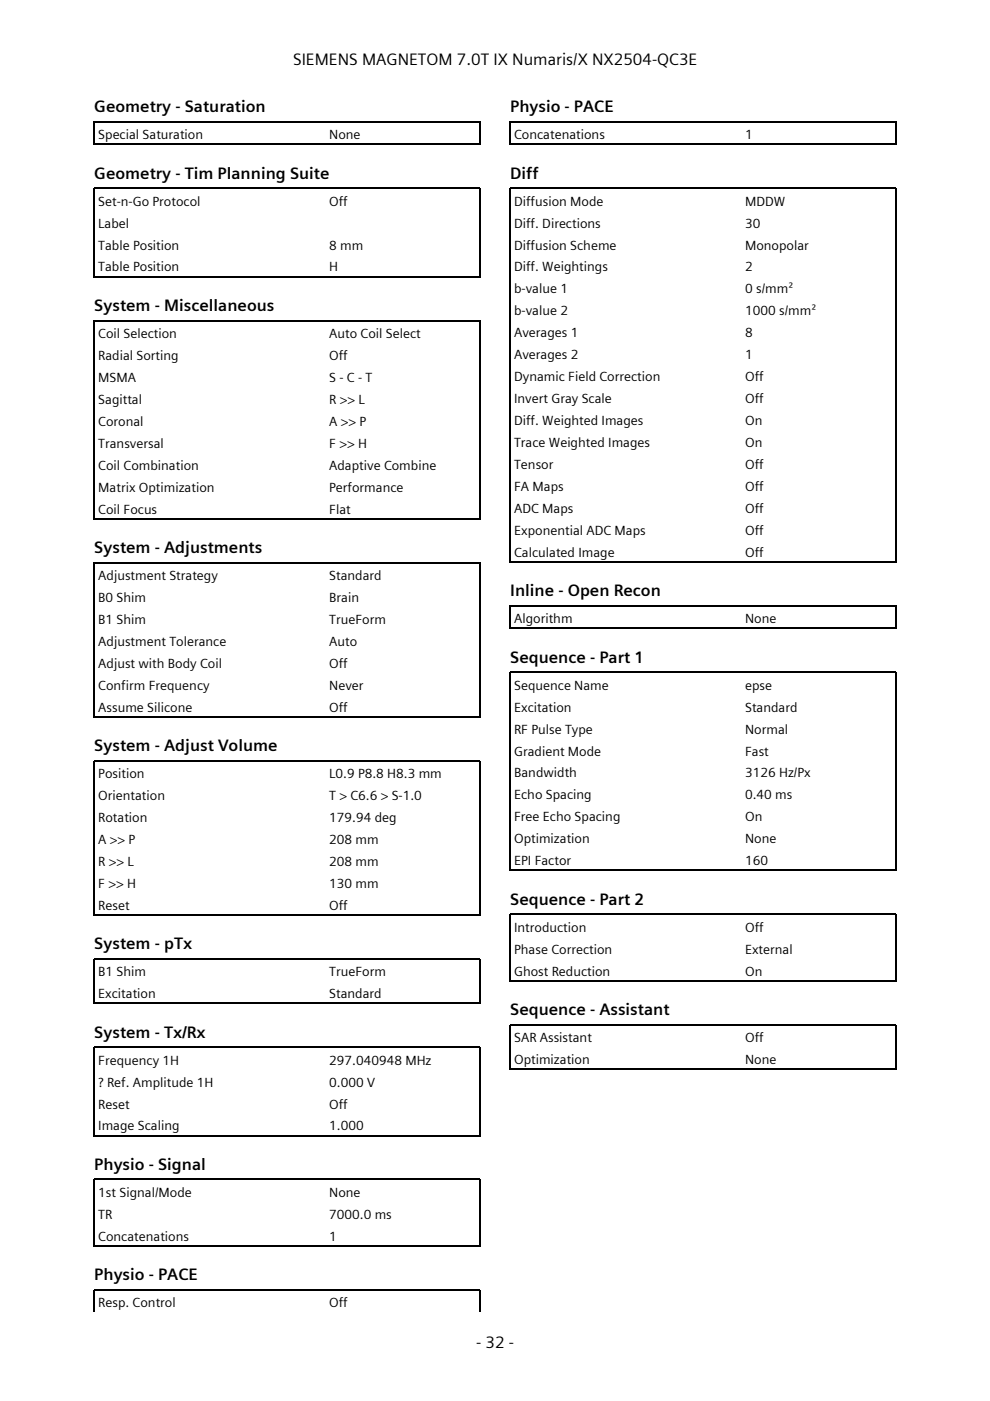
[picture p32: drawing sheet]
<svg xmlns="http://www.w3.org/2000/svg" width="210mm" height="297mm" viewBox="0 0 210 297" stroke-linecap="round" stroke-linejoin="round" font-family="sans-serif">
<defs><g id="words">
<g font-size="3.5">
<text x="62.1" y="13.8">SIEMENS MAGNETOM 7.0T IX Numaris/X NX2504-QC3E</text>
<text x="20" y="23.8">Geometry - Saturation</text>
<text x="108.2" y="23.8">Physio - PACE</text>
<text x="20" y="37.9">Geometry - Tim Planning Suite</text>
<text x="108.2" y="37.9">Diff</text>
<text x="20" y="65.9">System - Miscellaneous</text>
<text x="20" y="117.2">System - Adjustments</text>
<text x="108.2" y="126.4">Inline - Open Recon</text>
<text x="108.2" y="140.5">Sequence - Part 1</text>
<text x="20" y="159.2">System - Adjust Volume</text>
<text x="108.2" y="191.8">Sequence - Part 2</text>
<text x="20" y="201.2">System - pTx</text>
<text x="108.2" y="215.2">Sequence - Assistant</text>
<text x="20" y="220">System - Tx/Rx</text>
<text x="20" y="248">Physio - Signal</text>
<text x="20" y="271.4">Physio - PACE</text>
<text x="101" y="285.8">- 32 -</text>
</g>
<g font-size="2.8">
<text x="20.8" y="29.5">Special Saturation</text>
<text x="69.8" y="29.5">None</text>
<text x="109" y="29.5">Concatenations</text>
<text x="158" y="29.5">1</text>
<text x="20.8" y="43.6">Set-n-Go Protocol</text>
<text x="69.8" y="43.6">Off</text>
<text x="109" y="43.6">Diffusion Mode</text>
<text x="158" y="43.6">MDDW</text>
<text x="20.8" y="48.2">Label</text>
<text x="20.8" y="52.9">Table Position</text>
<text x="69.8" y="52.9">8 mm</text>
<text x="109" y="48.2">Diff. Directions</text>
<text x="109" y="52.9">Diffusion Scheme</text>
<text x="158" y="48.2">30</text>
<text x="158" y="52.9">Monopolar</text>
<text x="20.8" y="57.6">Table Position</text>
<text x="69.8" y="57.6">H</text>
<text x="109" y="57.6">Diff. Weightings</text>
<text x="158" y="57.6">2</text>
<text x="109" y="62.2">b-value 1</text>
<text x="158" y="62.2">0 s/mm²</text>
<text x="20.8" y="71.6">Coil Selection</text>
<text x="69.8" y="71.6">Auto Coil Select</text>
<text x="109" y="66.9">b-value 2</text>
<text x="109" y="71.5">Averages 1</text>
<text x="158" y="66.9">1000 s/mm²</text>
<text x="158" y="71.5">8</text>
<text x="20.8" y="76.3">Radial Sorting</text>
<text x="69.8" y="76.3">Off</text>
<text x="109" y="76.2">Averages 2</text>
<text x="158" y="76.2">1</text>
<text x="20.8" y="80.9">MSMA</text>
<text x="69.8" y="80.9">S - C - T</text>
<text x="109" y="80.8">Dynamic Field Correction</text>
<text x="158" y="80.8">Off</text>
<text x="20.8" y="85.6">Sagittal</text>
<text x="69.8" y="85.6">R &gt;&gt; L</text>
<text x="109" y="85.5">Invert Gray Scale</text>
<text x="158" y="85.5">Off</text>
<text x="20.8" y="90.3">Coronal</text>
<text x="20.8" y="94.9">Transversal</text>
<text x="69.8" y="90.3">A &gt;&gt; P</text>
<text x="69.8" y="94.9">F &gt;&gt; H</text>
<text x="109" y="90.1">Diff. Weighted Images</text>
<text x="109" y="94.8">Trace Weighted Images</text>
<text x="158" y="90.1">On</text>
<text x="158" y="94.8">On</text>
<text x="20.8" y="99.6">Coil Combination</text>
<text x="69.8" y="99.6">Adaptive Combine</text>
<text x="109" y="99.4">Tensor</text>
<text x="158" y="99.4">Off</text>
<text x="20.8" y="104.2">Matrix Optimization</text>
<text x="69.8" y="104.2">Performance</text>
<text x="109" y="104.1">FA Maps</text>
<text x="158" y="104.1">Off</text>
<text x="20.8" y="108.9">Coil Focus</text>
<text x="69.8" y="108.9">Flat</text>
<text x="109" y="108.7">ADC Maps</text>
<text x="109" y="113.4">Exponential ADC Maps</text>
<text x="158" y="108.7">Off</text>
<text x="158" y="113.4">Off</text>
<text x="109" y="118.1">Calculated Image</text>
<text x="158" y="118.1">Off</text>
<text x="20.8" y="123">Adjustment Strategy</text>
<text x="69.8" y="123">Standard</text>
<text x="20.8" y="127.6">B0 Shim</text>
<text x="69.8" y="127.6">Brain</text>
<text x="20.8" y="132.3">B1 Shim</text>
<text x="20.8" y="136.9">Adjustment Tolerance</text>
<text x="69.8" y="132.3">TrueForm</text>
<text x="69.8" y="136.9">Auto</text>
<text x="109" y="132.1">Algorithm</text>
<text x="158" y="132.1">None</text>
<text x="20.8" y="141.6">Adjust with Body Coil</text>
<text x="69.8" y="141.6">Off</text>
<text x="20.8" y="146.2">Confirm Frequency</text>
<text x="69.8" y="146.2">Never</text>
<text x="109" y="146.2">Sequence Name</text>
<text x="158" y="146.2">epse</text>
<text x="20.8" y="150.9">Assume Silicone</text>
<text x="69.8" y="150.9">Off</text>
<text x="109" y="150.9">Excitation</text>
<text x="109" y="155.5">RF Pulse Type</text>
<text x="158" y="150.9">Standard</text>
<text x="158" y="155.5">Normal</text>
<text x="109" y="160.2">Gradient Mode</text>
<text x="158" y="160.2">Fast</text>
<text x="20.8" y="165">Position</text>
<text x="69.8" y="165">L0.9 P8.8 H8.3 mm</text>
<text x="109" y="164.8">Bandwidth</text>
<text x="158" y="164.8">3126 Hz/Px</text>
<text x="20.8" y="169.6">Orientation</text>
<text x="69.8" y="169.6">T &gt; C6.6 &gt; S-1.0</text>
<text x="109" y="169.5">Echo Spacing</text>
<text x="158" y="169.5">0.40 ms</text>
<text x="20.8" y="174.3">Rotation</text>
<text x="20.8" y="178.9">A &gt;&gt; P</text>
<text x="69.8" y="174.3">179.94 deg</text>
<text x="69.8" y="178.9">208 mm</text>
<text x="109" y="174.2">Free Echo Spacing</text>
<text x="109" y="178.8">Optimization</text>
<text x="158" y="174.2">On</text>
<text x="158" y="178.8">None</text>
<text x="20.8" y="183.6">R &gt;&gt; L</text>
<text x="69.8" y="183.6">208 mm</text>
<text x="109" y="183.4">EPI Factor</text>
<text x="158" y="183.4">160</text>
<text x="20.8" y="188.2">F &gt;&gt; H</text>
<text x="69.8" y="188.2">130 mm</text>
<text x="20.8" y="192.9">Reset</text>
<text x="69.8" y="192.9">Off</text>
<text x="109" y="197.6">Introduction</text>
<text x="158" y="197.6">Off</text>
<text x="109" y="202.2">Phase Correction</text>
<text x="158" y="202.2">External</text>
<text x="20.8" y="207">B1 Shim</text>
<text x="69.8" y="207">TrueForm</text>
<text x="109" y="206.9">Ghost Reduction</text>
<text x="158" y="206.9">On</text>
<text x="20.8" y="211.6">Excitation</text>
<text x="69.8" y="211.6">Standard</text>
<text x="109" y="220.9">SAR Assistant</text>
<text x="158" y="220.9">Off</text>
<text x="20.8" y="225.7">Frequency 1H</text>
<text x="69.8" y="225.7">297.040948 MHz</text>
<text x="109" y="225.6">Optimization</text>
<text x="158" y="225.6">None</text>
<text x="20.8" y="230.4">? Ref. Amplitude 1H</text>
<text x="69.8" y="230.4">0.000 V</text>
<text x="20.8" y="235">Reset</text>
<text x="20.8" y="239.7">Image Scaling</text>
<text x="69.8" y="235">Off</text>
<text x="69.8" y="239.7">1.000</text>
<text x="20.8" y="253.8">1st Signal/Mode</text>
<text x="69.8" y="253.8">None</text>
<text x="20.8" y="258.4">TR</text>
<text x="20.8" y="263.1">Concatenations</text>
<text x="69.8" y="258.4">7000.0 ms</text>
<text x="69.8" y="263.1">1</text>
<text x="20.8" y="277.2">Resp. Control</text>
<text x="69.8" y="277.2">Off</text>
</g>
</g></defs>
<g fill="none" stroke="#000" stroke-width=".26">
<path d="M20 30.7v-4.9h81.8v4.9M20.1 30.6h81.6M108.2 30.7v-4.9h81.8v4.9M108.3 30.6h81.6M20 58.8v-18.9h81.8v18.9M20.1 58.6h81.6M20 110.1v-42.2l81.8 .1v42.1M20.1 110h81.6M108.2 119.3v-79.4h81.8v79.4M108.3 119.1h81.6M108.2 133.3v-4.9h81.8v4.9M108.3 133.2h81.6"/>
<path d="M20 152.1v-32.8h81.8v32.8M20.1 152h81.6M20 194.1v-32.8h81.8v32.8M20.1 194h81.6M108.2 184.7v-42.2h81.8v42.2M108.3 184.6h81.6M20 212.9v-9.6h81.8v9.6M20.1 212.7h81.6M108.2 208.1v-14.2h81.8v14.2M108.2 217.2v9.6M108.2 217.2h81.8M108.3 207.9h81.6"/>
<path d="M190 217.2v9.6M108.3 226.7h81.6M20 240.9v-18.9h81.8v18.9M20.1 240.8h81.6M20 264.3v-14.2h81.8v14.2M20 278.1v-4.6h81.8v4.6M20.1 264.2h81.6"/>
</g>
<use href="#words"/>
</svg>
